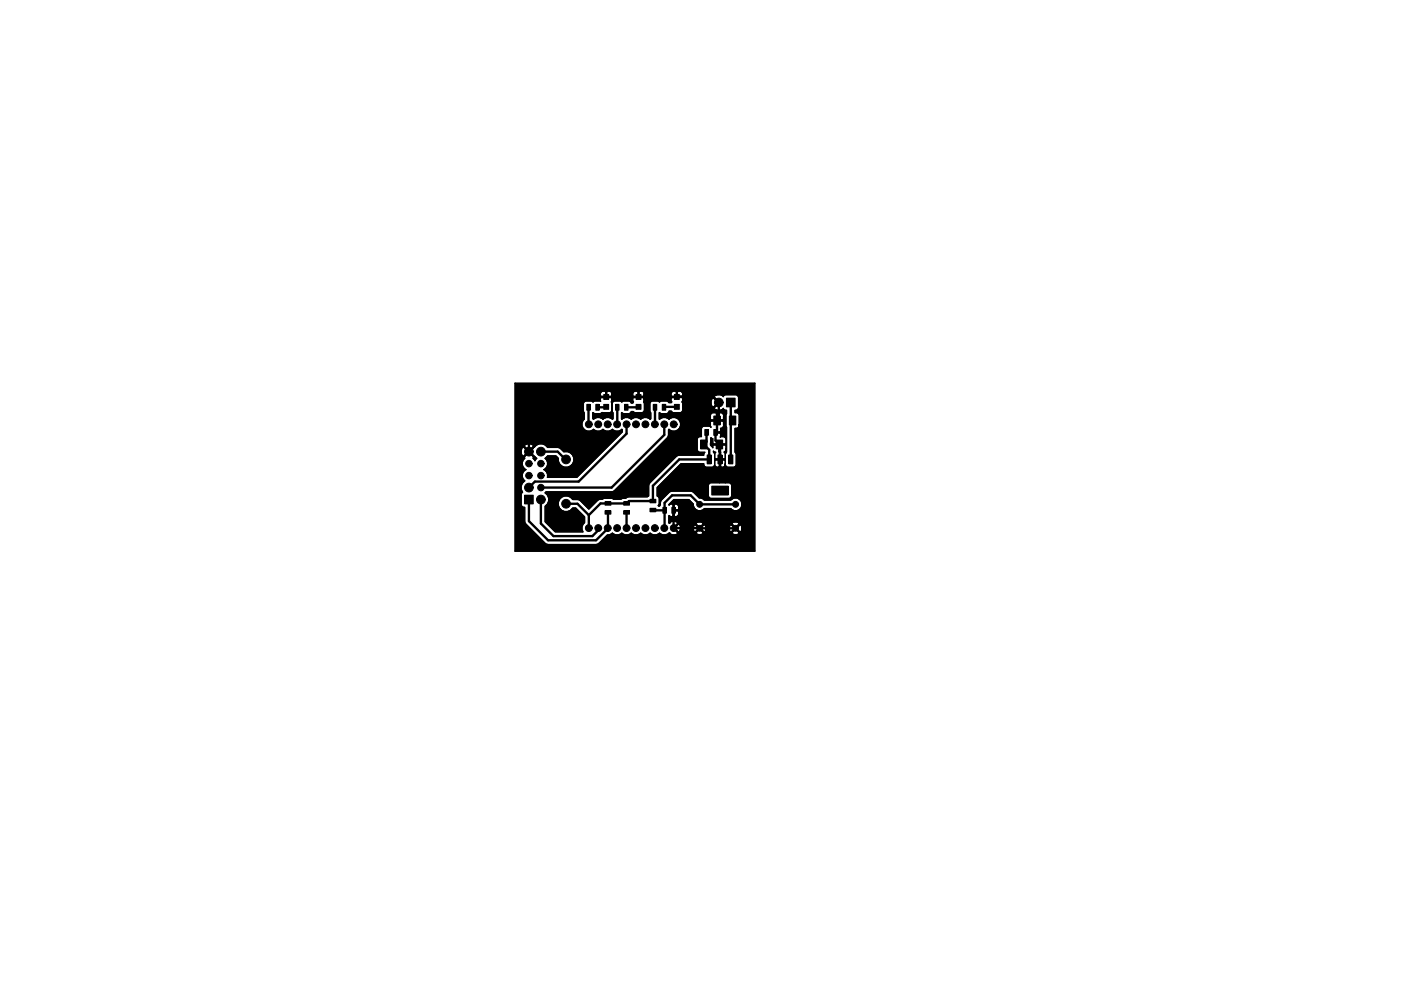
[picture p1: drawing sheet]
<svg xmlns="http://www.w3.org/2000/svg" width="297mm" height="210mm" viewBox="0 0 297 210" stroke-linecap="round" stroke-linejoin="round" font-family="sans-serif">
<path d="M109.2 81.3h50.8v35.5h-50.8z" fill="none" stroke="#000" stroke-width=".38"/>
<g fill="#000">
<path d="M124.4 85.7h.7v1.3h-.7zM126.3 85.7h.8v1.3h-.8zM128 85.7h1v1.1h-1zM128 83.6h1v1.1h-1zM130.5 85.7h.7v1.3h-.7zM132.4 85.7h.7v1.3h-.7zM134.9 85.7h1v1.1h-1zM134.9 83.6h1v1.1h-1zM138.5 85.7h.7v1.3h-.7zM140.4 85.7h.7v1.3h-.7zM143 85.7h1v1.1h-1zM143 83.6h1v1.1h-1z"/>
<path d="M148.5 93.3h1.4v1.9h-1.4zM149.4 91.1h.8v1.2h-.8zM149.9 96.5h.9v1.8h-.9zM151.3 88.2h1.4v1.9h-1.4zM151.3 91.1h.8v1.2h-.8zM151.8 93.3h1.4v1.9h-1.4zM152.2 96.5h.9v1.8h-.9zM154 84.4h1.9v1.9h-1.9zM154.5 96.5h.9v1.8h-.9zM154.6 88.2h1.4v1.9h-1.4zM111.2 105h1.9v1.8h-1.9zM128.3 106.4h1.2v.7h-1.2z"/>
<path d="M128.3 108.3h1.2v.7h-1.2zM132.2 106.4h1.3v.7h-1.3zM132.2 108.3h1.3v.7h-1.3zM137.8 105.9h1.3v.7h-1.3zM137.8 107.8h1.3v.7h-1.3zM140.5 107.6h.8v1.2h-.8zM142.4 107.6h.8v1.2h-.8zM150.9 103.1h3.5v1.9h-3.5zM109.3 81.4h50.6v35.3h-2.6v-10l-.6-.9v-17.8l-.3-.4-.6-.1v-.5a.64 .64 0 0 0 .8-.5v-2.3l-.3-.4-2.5-.1-.5 .4a1.2 1.2 0 0 0-1.9 .1l1.2 1.2-.4 .3v-.4l-.9-.9a1.16 1.16 0 0 0 0 1.9l.9-1v.4l-.8 .8 .1 .3a1.31 1.31 0 0 0 1.8-.2l.3 .3 .5 .1-.2 1 .2 7.9-.2 .1v-1.5l-.1-.1h-1.1v1.3l.1 .2v1.4h.8l.2-.2a1.12 1.12 0 0 0-.3-1.3 .62 .62 0 0 0 .4-.7l-.1 1.2 .1 2.5 .4 .3 1.5-.1 .3-.4v-2.3l-.3-.4v-5.1h.4a.65 .65 0 0 0 .5-.8v15.8a1.3 1.3 0 0 0-1.6 .1v-3l-.5-.5h-.8v-4.7l-.2-.2h-.8v1.4l.1 .2a.67 .67 0 0 0 .9-.8v4.1h-1.3v-4.9h-.8l-.2 .2v.6a.62 .62 0 0 0 .3 .7 .62 .62 0 0 0 .7-.1v3.5h-1.8l-.4 .2-.1 2.6 .5 .5h3.9a.65 .65 0 0 0 .5-.8v1l-.1 .1h-5.7l-.7-.4h-.3l-1.5-1.4-4.3-.1-.6 .3-1.6 1.6-.4 1.3-.4-.1 .3-.4v-1.1l-.5-.5v-1.8l5.1-5.1h4.8l.3 .7 1.5 .1 .5-.5v-2.3l-.2-.7 .5 .3a1.05 1.05 0 0 0-.1 1.4h.8v-1.4l-.1-.1v-1.4h-1.1l-.2 .1v.5l-.5-.6 .1-1.6 .5 .2-.1 1 .2 .1h2.5l.1-.1a1.17 1.17 0 0 0-.3-1.3l-.8-.1-.1 .1 .1-.7-.2-.2h-1v-.2h1l.2-.2-.1-.6a.62 .62 0 0 0 .7-.8l-.1-2.2-.4-.3h-.6l-.2 .2v1.3h1.2l.1-.1v-.6v1.7v-.6l-.1-.1h-1.4v-1.6l-.2-.2h-.6a.64 .64 0 0 0-.5 .8v.6l.2 .1h1.1v.3h-1.1l-.2 .1 .2 1.2-.4-.2-1.4 .1-.3 .4v1.7l-.6 .1-.3 .4v2.3l.5 .5h1.2l-.3 .6h-5.2l-.6 .3-5.6 5.6-.3 .6v2.2l-.2 .2h-3.9l-1.7 .5-3.6-.2-1.4 .4-1.9 1.9-2-2-1.4-.1a1.66 1.66 0 0 0-2.5-.3 1.66 1.66 0 0 0 0 2.5 1.66 1.66 0 0 0 2.5-.4h.7l1.9 1.9v1.2l-.4 .4a1.46 1.46 0 0 0 0 1.6h-5.9l-2.1-2.2v-3.3a1.65 1.65 0 0 0-.1-2.8l.3-.2 14.2-.1 11.5-11.4 .2-.6v-1.1l.1-.1 .2 .2a1.46 1.46 0 0 0 2-.3 1.46 1.46 0 0 0-.2-2 1.46 1.46 0 0 0-2 0 1.37 1.37 0 0 0-2 0v-1.5l.4 .3h1.1l.5-.3 .1-.2h.4l.5 .3h1.4l.4-.3 .1-1.7-.1-.3 .1-.3v-1.5a.67 .67 0 0 0-1.1-.3v.9h1l.1-.1v-.5v1.5v-.5l-.1-.1h-1.2v-1.2l-.2-.2h-.4l-.4 .3-.1 .7 .1 .1h1v.3h-1l-.1 .1 .2 .8-.2 .2h-.5l-.4-.4h-1.2l-.4 .3-.4-.3h-1.1l-.4 .3-.1 1.9 .2 .3v1.3l-.2 .1a1.37 1.37 0 0 0-2 0 1.37 1.37 0 0 0-2 0 1.37 1.37 0 0 0-2 0v-1.5l.4 .3h1.1l.5-.5h.5l.4 .3h1.4l.4-.3 .1-1.7-.2-.3 .2-.3v-1.5a.67 .67 0 0 0-1.1-.3v.9h1l.1-.1v-.5v1.5v-.5l-.1-.1h-1.2v-1.2l-.2-.2h-.4l-.4 .3-.1 .7 .1 .1h1v.3h-1l-.1 .1 .1 .8-.1 .3h-.4l-.5-.5h-1.1l-.4 .3-.4-.3h-1.1l-.4 .3-.1 1.9 .2 .3v1.3l-.2 .1a1.37 1.37 0 0 0-2 0 1.37 1.37 0 0 0-2 0l-.1-.1v-1.4l.4 .3h1.2l.3-.3 1.6 .1 .6-.5v-1.5l-.2-.3 .2-.3-.1-1.7-.5-.3h-.4l-.2 .2v.9h1l.2-.1v-.5v1.5v-.5l-.2-.1h-1.2v-1.2l-.4-.2a.64 .64 0 0 0-.7 .5v.5l.2 .1h.9v.3h-.9l-.2 .1 .1 .7-1.3-.1-.4 .3-.4-.3h-1.1l-.4 .3-.1 1.9 .2 .3v1.4a1.44 1.44 0 0 0-.1 2.1 1.44 1.44 0 0 0 2 0 1.37 1.37 0 0 0 2 0 1.37 1.37 0 0 0 2 0 1.36 1.36 0 0 0 2 0l.2 .6-9.7 9.6h-6.3a1.33 1.33 0 0 0-.7-1.6 1.38 1.38 0 0 0 .2-2.4l.6-.6h1.8l.5 .6v.5a1.66 1.66 0 0 0 2 1.3 1.66 1.66 0 0 0 1.2-2 1.66 1.66 0 0 0-2-1.2l-1-.9h-2.5a1.76 1.76 0 0 0-3 .1l-.1-.7a1.26 1.26 0 0 0-1.8 .3l.9 1 1-1v.4l-.8 .8 1.5 1.4-.4 .5-.4-.5 .1-.3-1-1-.1 .2v-.3l-1-1a1.16 1.16 0 0 0 0 1.9l1-.9v.3l-.8 .8 .1 .3-.3 .3a1.39 1.39 0 0 0 .6 2.1 1.38 1.38 0 0 0-.3 2.4 1.62 1.62 0 0 0-.5 2.4l-.3 .4v2.2a.64 .64 0 0 0 .8 .6v3.2l4.6 4.6h10.5l.6-.2 1.8-1.8h.3l.7-.4 .2 .2a1.39 1.39 0 0 0 1.8-.2 1.37 1.37 0 0 0 2 0 1.37 1.37 0 0 0 2 0 1.37 1.37 0 0 0 2 0 1.37 1.37 0 0 0 2 0 1.58 1.58 0 0 0 2.2 0 .97 .97 0 0 0 1.7 0l-1-1 1-1a.97 .97 0 0 0-1.7 0l-.2-.1v-1.5l.4 .1 .5-.1v-2.4a.7 .7 0 0 0-.9 0l1.1-1.1h3.2l.9 1a1.32 1.32 0 0 0 .8 1.3 1.32 1.32 0 0 0 1.5-.4h5.7l.2 .3a1.36 1.36 0 0 0 1.5 0 1.36 1.36 0 0 0 .6-1.4v5.4l-.2-.8h-.2l-.2 .1v-.3a.99 .99 0 0 0-1.4-.2l-.1 .2 .8 .7 .7-.7v.3l-.6 .6 .8 .8 .2-.1 .2-.5v4.5h-.6v-3.8l-.7-.7-.2 .2v-.4l-.8-.7h-.2a.95 .95 0 0 0 .2 1.5l.8-.8v.4l-.6 .5 .1 .3a.95 .95 0 0 0 1.4-.3v3.8h-7l-.1-5-.1-.4h-.2l-.2 .1v-.3a.99 .99 0 0 0-1.5-.2v.2l.7 .7 .8-.7v.3l-.6 .6 .8 .8 .2-.1 .2-.5v4.5h-.6v-3.8l-.8-.7-.1 .2v-.4l-.8-.7h-.2a.95 .95 0 0 0 .2 1.5l.8-.8v.4l-.6 .5v.3a.95 .95 0 0 0 1.5-.3v3.8h-4.8v-4.5v-.6l-.2-.4h-.2v-3.8a.57 .57 0 0 0-1-.4v1.1h.8l.2-.5v1.2l-.2-.5h-.8v1.1l.2 .1a.65 .65 0 0 0 .8-.7v2.4l-.9 .8 .8 .8 .3-.1 .2-.5v4.5h-35z"/>
<circle cx="112.1" cy="98.3" r=".69"/>
<circle cx="112.1" cy="95.8" r=".93"/>
<circle cx="114.7" cy="98.3" r=".69"/>
<circle cx="114.7" cy="95.8" r=".93"/>
<circle cx="120" cy="97.4" r=".92"/>
<circle cx="124.8" cy="90" r=".73"/>
<circle cx="126.8" cy="90" r=".73"/>
<circle cx="128.8" cy="90" r=".73"/>
<circle cx="130.8" cy="90" r=".73"/>
<circle cx="132.8" cy="90" r=".73"/>
<circle cx="134.8" cy="90" r=".73"/>
<circle cx="136.8" cy="90" r=".73"/>
<circle cx="138.8" cy="90" r=".73"/>
<circle cx="140.8" cy="90" r=".73"/>
<circle cx="142.8" cy="90" r=".73"/>
<circle cx="152.4" cy="85.3" r=".93"/>
<circle cx="112.1" cy="100.8" r=".69"/>
<circle cx="112.1" cy="103.4" r=".93"/>
<circle cx="114.7" cy="103.4" r=".69"/>
<circle cx="114.7" cy="100.8" r=".69"/>
<circle cx="114.7" cy="105.9" r=".93"/>
<circle cx="120" cy="106.8" r=".92"/>
<circle cx="124.8" cy="112" r=".73"/>
<circle cx="126.8" cy="112" r=".73"/>
<circle cx="128.8" cy="112" r=".73"/>
<circle cx="130.8" cy="112" r=".73"/>
<circle cx="132.8" cy="112" r=".73"/>
<circle cx="134.8" cy="112" r=".73"/>
<circle cx="136.8" cy="112" r=".73"/>
<circle cx="138.8" cy="112" r=".73"/>
<circle cx="140.8" cy="112" r=".73"/>
<circle cx="142.8" cy="112" r=".73"/>
<circle cx="148.3" cy="112" r=".62"/>
<circle cx="148.3" cy="106.9" r=".62"/>
<circle cx="156" cy="106.9" r=".62"/>
<circle cx="156" cy="112" r=".62"/>
</g>
<g fill="none" stroke="#000" stroke-width=".21">
<path d="M109.3 81.4h50.6v35.3h-2.6v-10l-.6-.9v-17.8l-.3-.4-.6-.1v-.5a.64 .64 0 0 0 .8-.5v-2.3l-.3-.4-2.5-.1-.5 .4a1.2 1.2 0 0 0-1.9 .1l1.2 1.2-.4 .3v-.4l-.9-.9a1.16 1.16 0 0 0 0 1.9l.9-1v.4l-.8 .8 .1 .3a1.31 1.31 0 0 0 1.8-.2l.3 .3 .5 .1-.2 1 .2 7.9-.2 .1v-1.5l-.1-.1h-1.1v1.3l.1 .2v1.4h.8l.2-.2a1.12 1.12 0 0 0-.3-1.3 .62 .62 0 0 0 .4-.7l-.1 1.2 .1 2.5 .4 .3 1.5-.1 .3-.4v-2.3l-.3-.4v-5.1h.4a.65 .65 0 0 0 .5-.8v15.8a1.3 1.3 0 0 0-1.6 .1v-3l-.5-.5h-.8v-4.7l-.2-.2h-.8v1.4l.1 .2a.67 .67 0 0 0 .9-.8v4.1h-1.3v-4.9h-.8l-.2 .2v.6a.62 .62 0 0 0 .3 .7 .62 .62 0 0 0 .7-.1v3.5h-1.8l-.4 .2-.1 2.6 .5 .5h3.9a.65 .65 0 0 0 .5-.8v1l-.1 .1h-5.7l-.7-.4h-.3l-1.5-1.4-4.3-.1-.6 .3-1.6 1.6-.4 1.3-.4-.1 .3-.4v-1.1l-.5-.5v-1.8l5.1-5.1h4.8l.3 .7 1.5 .1 .5-.5v-2.3l-.2-.7 .5 .3a1.05 1.05 0 0 0-.1 1.4h.8v-1.4l-.1-.1v-1.4h-1.1l-.2 .1v.5l-.5-.6 .1-1.6 .5 .2-.1 1 .2 .1h2.5l.1-.1a1.17 1.17 0 0 0-.3-1.3l-.8-.1-.1 .1 .1-.7-.2-.2h-1v-.2h1l.2-.2-.1-.6a.62 .62 0 0 0 .7-.8l-.1-2.2-.4-.3h-.6l-.2 .2v1.3h1.2l.1-.1v-.6v1.7v-.6l-.1-.1h-1.4v-1.6l-.2-.2h-.6a.64 .64 0 0 0-.5 .8v.6l.2 .1h1.1v.3h-1.1l-.2 .1 .2 1.2-.4-.2-1.4 .1-.3 .4v1.7l-.6 .1-.3 .4v2.3l.5 .5h1.2l-.3 .6h-5.2l-.6 .3-5.6 5.6-.3 .6v2.2l-.2 .2h-3.9l-1.7 .5-3.6-.2-1.4 .4-1.9 1.9-2-2-1.4-.1a1.66 1.66 0 0 0-2.5-.3 1.66 1.66 0 0 0 0 2.5 1.66 1.66 0 0 0 2.5-.4h.7l1.9 1.9v1.2l-.4 .4a1.46 1.46 0 0 0 0 1.6h-5.9l-2.1-2.2v-3.3a1.65 1.65 0 0 0-.1-2.8l.3-.2 14.2-.1 11.5-11.4 .2-.6v-1.1l.1-.1 .2 .2a1.46 1.46 0 0 0 2-.3 1.46 1.46 0 0 0-.2-2 1.46 1.46 0 0 0-2 0 1.37 1.37 0 0 0-2 0v-1.5l.4 .3h1.1l.5-.3 .1-.2h.4l.5 .3h1.4l.4-.3 .1-1.7-.1-.3 .1-.3v-1.5a.67 .67 0 0 0-1.1-.3v.9h1l.1-.1v-.5v1.5v-.5l-.1-.1h-1.2v-1.2l-.2-.2h-.4l-.4 .3-.1 .7 .1 .1h1v.3h-1l-.1 .1 .2 .8-.2 .2h-.5l-.4-.4h-1.2l-.4 .3-.4-.3h-1.1l-.4 .3-.1 1.9 .2 .3v1.3l-.2 .1a1.37 1.37 0 0 0-2 0 1.37 1.37 0 0 0-2 0 1.37 1.37 0 0 0-2 0v-1.5l.4 .3h1.1l.5-.5h.5l.4 .3h1.4l.4-.3 .1-1.7-.2-.3 .2-.3v-1.5a.67 .67 0 0 0-1.1-.3v.9h1l.1-.1v-.5v1.5v-.5l-.1-.1h-1.2v-1.2l-.2-.2h-.4l-.4 .3-.1 .7 .1 .1h1v.3h-1l-.1 .1 .1 .8-.1 .3h-.4l-.5-.5h-1.1l-.4 .3-.4-.3h-1.1l-.4 .3-.1 1.9 .2 .3v1.3l-.2 .1a1.37 1.37 0 0 0-2 0 1.37 1.37 0 0 0-2 0l-.1-.1v-1.4l.4 .3h1.2l.3-.3 1.6 .1 .6-.5v-1.5l-.2-.3 .2-.3-.1-1.7-.5-.3h-.4l-.2 .2v.9h1l.2-.1v-.5v1.5v-.5l-.2-.1h-1.2v-1.2l-.4-.2a.64 .64 0 0 0-.7 .5v.5l.2 .1h.9v.3h-.9l-.2 .1 .1 .7-1.3-.1-.4 .3-.4-.3h-1.1l-.4 .3-.1 1.9 .2 .3v1.4a1.44 1.44 0 0 0-.1 2.1 1.44 1.44 0 0 0 2 0 1.37 1.37 0 0 0 2 0 1.37 1.37 0 0 0 2 0 1.36 1.36 0 0 0 2 0l.2 .6-9.7 9.6h-6.3a1.33 1.33 0 0 0-.7-1.6 1.38 1.38 0 0 0 .2-2.4l.6-.6h1.8l.5 .6v.5a1.66 1.66 0 0 0 2 1.3 1.66 1.66 0 0 0 1.2-2 1.66 1.66 0 0 0-2-1.2l-1-.9h-2.5a1.76 1.76 0 0 0-3 .1l-.1-.7a1.26 1.26 0 0 0-1.8 .3l.9 1 1-1v.4l-.8 .8 1.5 1.4-.4 .5-.4-.5 .1-.3-1-1-.1 .2v-.3l-1-1a1.16 1.16 0 0 0 0 1.9l1-.9v.3l-.8 .8 .1 .3-.3 .3a1.39 1.39 0 0 0 .6 2.1 1.38 1.38 0 0 0-.3 2.4 1.62 1.62 0 0 0-.5 2.4l-.3 .4v2.2a.64 .64 0 0 0 .8 .6v3.2l4.6 4.6h10.5l.6-.2 1.8-1.8h.3l.7-.4 .2 .2a1.39 1.39 0 0 0 1.8-.2 1.37 1.37 0 0 0 2 0 1.37 1.37 0 0 0 2 0 1.37 1.37 0 0 0 2 0 1.37 1.37 0 0 0 2 0 1.58 1.58 0 0 0 2.2 0 .97 .97 0 0 0 1.7 0l-1-1 1-1a.97 .97 0 0 0-1.7 0l-.2-.1v-1.5l.4 .1 .5-.1v-2.4a.7 .7 0 0 0-.9 0l1.1-1.1h3.2l.9 1a1.32 1.32 0 0 0 .8 1.3 1.32 1.32 0 0 0 1.5-.4h5.7l.2 .3a1.36 1.36 0 0 0 1.5 0 1.36 1.36 0 0 0 .6-1.4v5.4l-.2-.8h-.2l-.2 .1v-.3a.99 .99 0 0 0-1.4-.2l-.1 .2 .8 .7 .7-.7v.3l-.6 .6 .8 .8 .2-.1 .2-.5v4.5h-.6v-3.8l-.7-.7-.2 .2v-.4l-.8-.7h-.2a.95 .95 0 0 0 .2 1.5l.8-.8v.4l-.6 .5 .1 .3a.95 .95 0 0 0 1.4-.3v3.8h-7l-.1-5-.1-.4h-.2l-.2 .1v-.3a.99 .99 0 0 0-1.5-.2v.2l.7 .7 .8-.7v.3l-.6 .6 .8 .8 .2-.1 .2-.5v4.5h-.6v-3.8l-.8-.7-.1 .2v-.4l-.8-.7h-.2a.95 .95 0 0 0 .2 1.5l.8-.8v.4l-.6 .5v.3a.95 .95 0 0 0 1.5-.3v3.8h-4.8v-4.5v-.6l-.2-.4h-.2v-3.8a.57 .57 0 0 0-1-.4v1.1h.8l.2-.5v1.2l-.2-.5h-.8v1.1l.2 .1a.65 .65 0 0 0 .8-.7v2.4l-.9 .8 .8 .8 .3-.1 .2-.5v4.5h-35zM124.4 85.7h.7v1.3h-.7zM126.3 85.7h.8v1.3h-.8zM128 85.7h1v1.1h-1zM128 83.6h1v1.1h-1zM130.5 85.7h.7v1.3h-.7zM132.4 85.7h.7v1.3h-.7zM134.9 85.7h1v1.1h-1zM134.9 83.6h1v1.1h-1zM138.5 85.7h.7v1.3h-.7zM140.4 85.7h.7v1.3h-.7zM143 85.7h1v1.1h-1z"/>
<path d="M143 83.6h1v1.1h-1zM148.5 93.3h1.4v1.9h-1.4zM149.4 91.1h.8v1.2h-.8zM149.9 96.5h.9v1.8h-.9zM151.3 88.2h1.4v1.9h-1.4zM151.3 91.1h.8v1.2h-.8zM151.8 93.3h1.4v1.9h-1.4zM152.2 96.5h.9v1.8h-.9zM154 84.4h1.9v1.9h-1.9zM154.5 96.5h.9v1.8h-.9zM154.6 88.2h1.4v1.9h-1.4zM111.2 105h1.9v1.8h-1.9z"/>
<path d="M128.3 106.4h1.2v.7h-1.2zM128.3 108.3h1.2v.7h-1.2zM132.2 106.4h1.3v.7h-1.3zM132.2 108.3h1.3v.7h-1.3zM137.8 105.9h1.3v.7h-1.3zM137.8 107.8h1.3v.7h-1.3zM140.5 107.6h.8v1.2h-.8zM142.4 107.6h.8v1.2h-.8zM150.9 103.1h3.5v1.9h-3.5z"/>
<circle cx="112.1" cy="98.3" r=".69"/>
<circle cx="112.1" cy="95.8" r=".93"/>
<circle cx="114.7" cy="98.3" r=".69"/>
<circle cx="114.7" cy="95.8" r=".93"/>
<circle cx="120" cy="97.4" r=".92"/>
<circle cx="124.8" cy="90" r=".73"/>
<circle cx="126.8" cy="90" r=".73"/>
<circle cx="128.8" cy="90" r=".73"/>
<circle cx="130.8" cy="90" r=".73"/>
<circle cx="132.8" cy="90" r=".73"/>
<circle cx="134.8" cy="90" r=".73"/>
<circle cx="136.8" cy="90" r=".73"/>
<circle cx="138.8" cy="90" r=".73"/>
<circle cx="140.8" cy="90" r=".73"/>
<circle cx="142.8" cy="90" r=".73"/>
<circle cx="152.4" cy="85.3" r=".93"/>
<circle cx="112.1" cy="100.8" r=".69"/>
<circle cx="112.1" cy="103.4" r=".93"/>
<circle cx="114.7" cy="103.4" r=".69"/>
<circle cx="114.7" cy="100.8" r=".69"/>
<circle cx="114.7" cy="105.9" r=".93"/>
<circle cx="120" cy="106.8" r=".92"/>
<circle cx="124.8" cy="112" r=".73"/>
<circle cx="126.8" cy="112" r=".73"/>
<circle cx="128.8" cy="112" r=".73"/>
<circle cx="130.8" cy="112" r=".73"/>
<circle cx="132.8" cy="112" r=".73"/>
<circle cx="134.8" cy="112" r=".73"/>
<circle cx="136.8" cy="112" r=".73"/>
<circle cx="138.8" cy="112" r=".73"/>
<circle cx="140.8" cy="112" r=".73"/>
<circle cx="142.8" cy="112" r=".73"/>
<circle cx="148.3" cy="112" r=".62"/>
<circle cx="148.3" cy="106.9" r=".62"/>
<circle cx="156" cy="106.9" r=".62"/>
<circle cx="156" cy="112" r=".62"/>
</g>
<g fill="none" stroke="#000" stroke-width=".5">
<path d="M112.1 95.8v-3.7l7.9-7.9 31.1-.1 1.3 1.2v3.5l-.4 .4v2.2l-.3 .3v1.7l1 1v4.9l5.3 5.3v5.4l-2 2h-13.2v-3.8M114.7 95.8h3.5l1.8 1.6M124.8 86.4v3.6M128.5 86.3l-1.8 .1M130.9 86.4l-.1 3.6M132.8 90v1.9l-10.1 10.2h-9.3l-1.3 1.3M135.4 86.3l-2.6 .1M138.9 86.4l-.1 3.6M140.8 90v2.2l-11.1 11.2h-15M143.5 86.3l-2.7 .1M149.8 91.7v2l-.6 .5 1.2 1.2v2h-6.4l-5.6 5.6v3.2h-5l-.6 .5h-5.5l-2.5 2.5M154.9 85.3v3.5l.4 .4-.4 .3v7.9"/>
<path d="M112.1 105.9v4.6l4.1 4.1h10.2l2.4-2.5 .1-3.5M114.7 105.9v5.1l2.6 2.7h8.3l1.2-1.3v-.4M120 106.8h2.4l2.4 2.4M124.8 109.2v2.8M132.8 108.6v3.4M138.4 108.1l2.5 .1M156 106.9h-7.7l-1.9-1.9h-3.9l-1.6 1.6-.1 5.4"/>
</g>
<path d="M109.3 81.4h50.6v35.3h-2.6v-10l-.6-.9v-17.8l-.3-.4-.6-.1v-.5a.64 .64 0 0 0 .8-.5v-2.3l-.3-.4-2.5-.1-.5 .4a1.2 1.2 0 0 0-1.9 .1l1.2 1.2-.4 .3v-.4l-.9-.9a1.16 1.16 0 0 0 0 1.9l.9-1v.4l-.8 .8 .1 .3a1.31 1.31 0 0 0 1.8-.2l.3 .3 .5 .1-.2 1 .2 7.9-.2 .1v-1.5l-.1-.1h-1.1v1.3l.1 .2v1.4h.8l.2-.2a1.12 1.12 0 0 0-.3-1.3 .62 .62 0 0 0 .4-.7l-.1 1.2 .1 2.5 .4 .3 1.5-.1 .3-.4v-2.3l-.3-.4v-5.1h.4a.65 .65 0 0 0 .5-.8v15.8a1.3 1.3 0 0 0-1.6 .1v-3l-.5-.5h-.8v-4.7l-.2-.2h-.8v1.4l.1 .2a.67 .67 0 0 0 .9-.8v4.1h-1.3v-4.9h-.8l-.2 .2v.6a.62 .62 0 0 0 .3 .7 .62 .62 0 0 0 .7-.1v3.5h-1.8l-.4 .2-.1 2.6 .5 .5h3.9a.65 .65 0 0 0 .5-.8v1l-.1 .1h-5.7l-.7-.4h-.3l-1.5-1.4-4.3-.1-.6 .3-1.6 1.6-.4 1.3-.4-.1 .3-.4v-1.1l-.5-.5v-1.8l5.1-5.1h4.8l.3 .7 1.5 .1 .5-.5v-2.3l-.2-.7 .5 .3a1.05 1.05 0 0 0-.1 1.4h.8v-1.4l-.1-.1v-1.4h-1.1l-.2 .1v.5l-.5-.6 .1-1.6 .5 .2-.1 1 .2 .1h2.5l.1-.1a1.17 1.17 0 0 0-.3-1.3l-.8-.1-.1 .1 .1-.7-.2-.2h-1v-.2h1l.2-.2-.1-.6a.62 .62 0 0 0 .7-.8l-.1-2.2-.4-.3h-.6l-.2 .2v1.3h1.2l.1-.1v-.6v1.7v-.6l-.1-.1h-1.4v-1.6l-.2-.2h-.6a.64 .64 0 0 0-.5 .8v.6l.2 .1h1.1v.3h-1.1l-.2 .1 .2 1.2-.4-.2-1.4 .1-.3 .4v1.7l-.6 .1-.3 .4v2.3l.5 .5h1.2l-.3 .6h-5.2l-.6 .3-5.6 5.6-.3 .6v2.2l-.2 .2h-3.9l-1.7 .5-3.6-.2-1.4 .4-1.9 1.9-2-2-1.4-.1a1.66 1.66 0 0 0-2.5-.3 1.66 1.66 0 0 0 0 2.5 1.66 1.66 0 0 0 2.5-.4h.7l1.9 1.9v1.2l-.4 .4a1.46 1.46 0 0 0 0 1.6h-5.9l-2.1-2.2v-3.3a1.65 1.65 0 0 0-.1-2.8l.3-.2 14.2-.1 11.5-11.4 .2-.6v-1.1l.1-.1 .2 .2a1.46 1.46 0 0 0 2-.3 1.46 1.46 0 0 0-.2-2 1.46 1.46 0 0 0-2 0 1.37 1.37 0 0 0-2 0v-1.5l.4 .3h1.1l.5-.3 .1-.2h.4l.5 .3h1.4l.4-.3 .1-1.7-.1-.3 .1-.3v-1.5a.67 .67 0 0 0-1.1-.3v.9h1l.1-.1v-.5v1.5v-.5l-.1-.1h-1.2v-1.2l-.2-.2h-.4l-.4 .3-.1 .7 .1 .1h1v.3h-1l-.1 .1 .2 .8-.2 .2h-.5l-.4-.4h-1.2l-.4 .3-.4-.3h-1.1l-.4 .3-.1 1.9 .2 .3v1.3l-.2 .1a1.37 1.37 0 0 0-2 0 1.37 1.37 0 0 0-2 0 1.37 1.37 0 0 0-2 0v-1.5l.4 .3h1.1l.5-.5h.5l.4 .3h1.4l.4-.3 .1-1.7-.2-.3 .2-.3v-1.5a.67 .67 0 0 0-1.1-.3v.9h1l.1-.1v-.5v1.5v-.5l-.1-.1h-1.2v-1.2l-.2-.2h-.4l-.4 .3-.1 .7 .1 .1h1v.3h-1l-.1 .1 .1 .8-.1 .3h-.4l-.5-.5h-1.1l-.4 .3-.4-.3h-1.1l-.4 .3-.1 1.9 .2 .3v1.3l-.2 .1a1.37 1.37 0 0 0-2 0 1.37 1.37 0 0 0-2 0l-.1-.1v-1.4l.4 .3h1.2l.3-.3 1.6 .1 .6-.5v-1.5l-.2-.3 .2-.3-.1-1.7-.5-.3h-.4l-.2 .2v.9h1l.2-.1v-.5v1.5v-.5l-.2-.1h-1.2v-1.2l-.4-.2a.64 .64 0 0 0-.7 .5v.5l.2 .1h.9v.3h-.9l-.2 .1 .1 .7-1.3-.1-.4 .3-.4-.3h-1.1l-.4 .3-.1 1.9 .2 .3v1.4a1.44 1.44 0 0 0-.1 2.1 1.44 1.44 0 0 0 2 0 1.37 1.37 0 0 0 2 0 1.37 1.37 0 0 0 2 0 1.36 1.36 0 0 0 2 0l.2 .6-9.7 9.6h-6.3a1.33 1.33 0 0 0-.7-1.6 1.38 1.38 0 0 0 .2-2.4l.6-.6h1.8l.5 .6v.5a1.66 1.66 0 0 0 2 1.3 1.66 1.66 0 0 0 1.2-2 1.66 1.66 0 0 0-2-1.2l-1-.9h-2.5a1.76 1.76 0 0 0-3 .1l-.1-.7a1.26 1.26 0 0 0-1.8 .3l.9 1 1-1v.4l-.8 .8 1.5 1.4-.4 .5-.4-.5 .1-.3-1-1-.1 .2v-.3l-1-1a1.16 1.16 0 0 0 0 1.9l1-.9v.3l-.8 .8 .1 .3-.3 .3a1.39 1.39 0 0 0 .6 2.1 1.38 1.38 0 0 0-.3 2.4 1.62 1.62 0 0 0-.5 2.4l-.3 .4v2.2a.64 .64 0 0 0 .8 .6v3.2l4.6 4.6h10.5l.6-.2 1.8-1.8h.3l.7-.4 .2 .2a1.39 1.39 0 0 0 1.8-.2 1.37 1.37 0 0 0 2 0 1.37 1.37 0 0 0 2 0 1.37 1.37 0 0 0 2 0 1.37 1.37 0 0 0 2 0 1.58 1.58 0 0 0 2.2 0 .97 .97 0 0 0 1.7 0l-1-1 1-1a.97 .97 0 0 0-1.7 0l-.2-.1v-1.5l.4 .1 .5-.1v-2.4a.7 .7 0 0 0-.9 0l1.1-1.1h3.2l.9 1a1.32 1.32 0 0 0 .8 1.3 1.32 1.32 0 0 0 1.5-.4h5.7l.2 .3a1.36 1.36 0 0 0 1.5 0 1.36 1.36 0 0 0 .6-1.4v5.4l-.2-.8h-.2l-.2 .1v-.3a.99 .99 0 0 0-1.4-.2l-.1 .2 .8 .7 .7-.7v.3l-.6 .6 .8 .8 .2-.1 .2-.5v4.5h-.6v-3.8l-.7-.7-.2 .2v-.4l-.8-.7h-.2a.95 .95 0 0 0 .2 1.5l.8-.8v.4l-.6 .5 .1 .3a.95 .95 0 0 0 1.4-.3v3.8h-7l-.1-5-.1-.4h-.2l-.2 .1v-.3a.99 .99 0 0 0-1.5-.2v.2l.7 .7 .8-.7v.3l-.6 .6 .8 .8 .2-.1 .2-.5v4.5h-.6v-3.8l-.8-.7-.1 .2v-.4l-.8-.7h-.2a.95 .95 0 0 0 .2 1.5l.8-.8v.4l-.6 .5v.3a.95 .95 0 0 0 1.5-.3v3.8h-4.8v-4.5v-.6l-.2-.4h-.2v-3.8a.57 .57 0 0 0-1-.4v1.1h.8l.2-.5v1.2l-.2-.5h-.8v1.1l.2 .1a.65 .65 0 0 0 .8-.7v2.4l-.9 .8 .8 .8 .3-.1 .2-.5v4.5h-35z" fill="none" stroke="#000" stroke-width=".25"/>
</svg>
